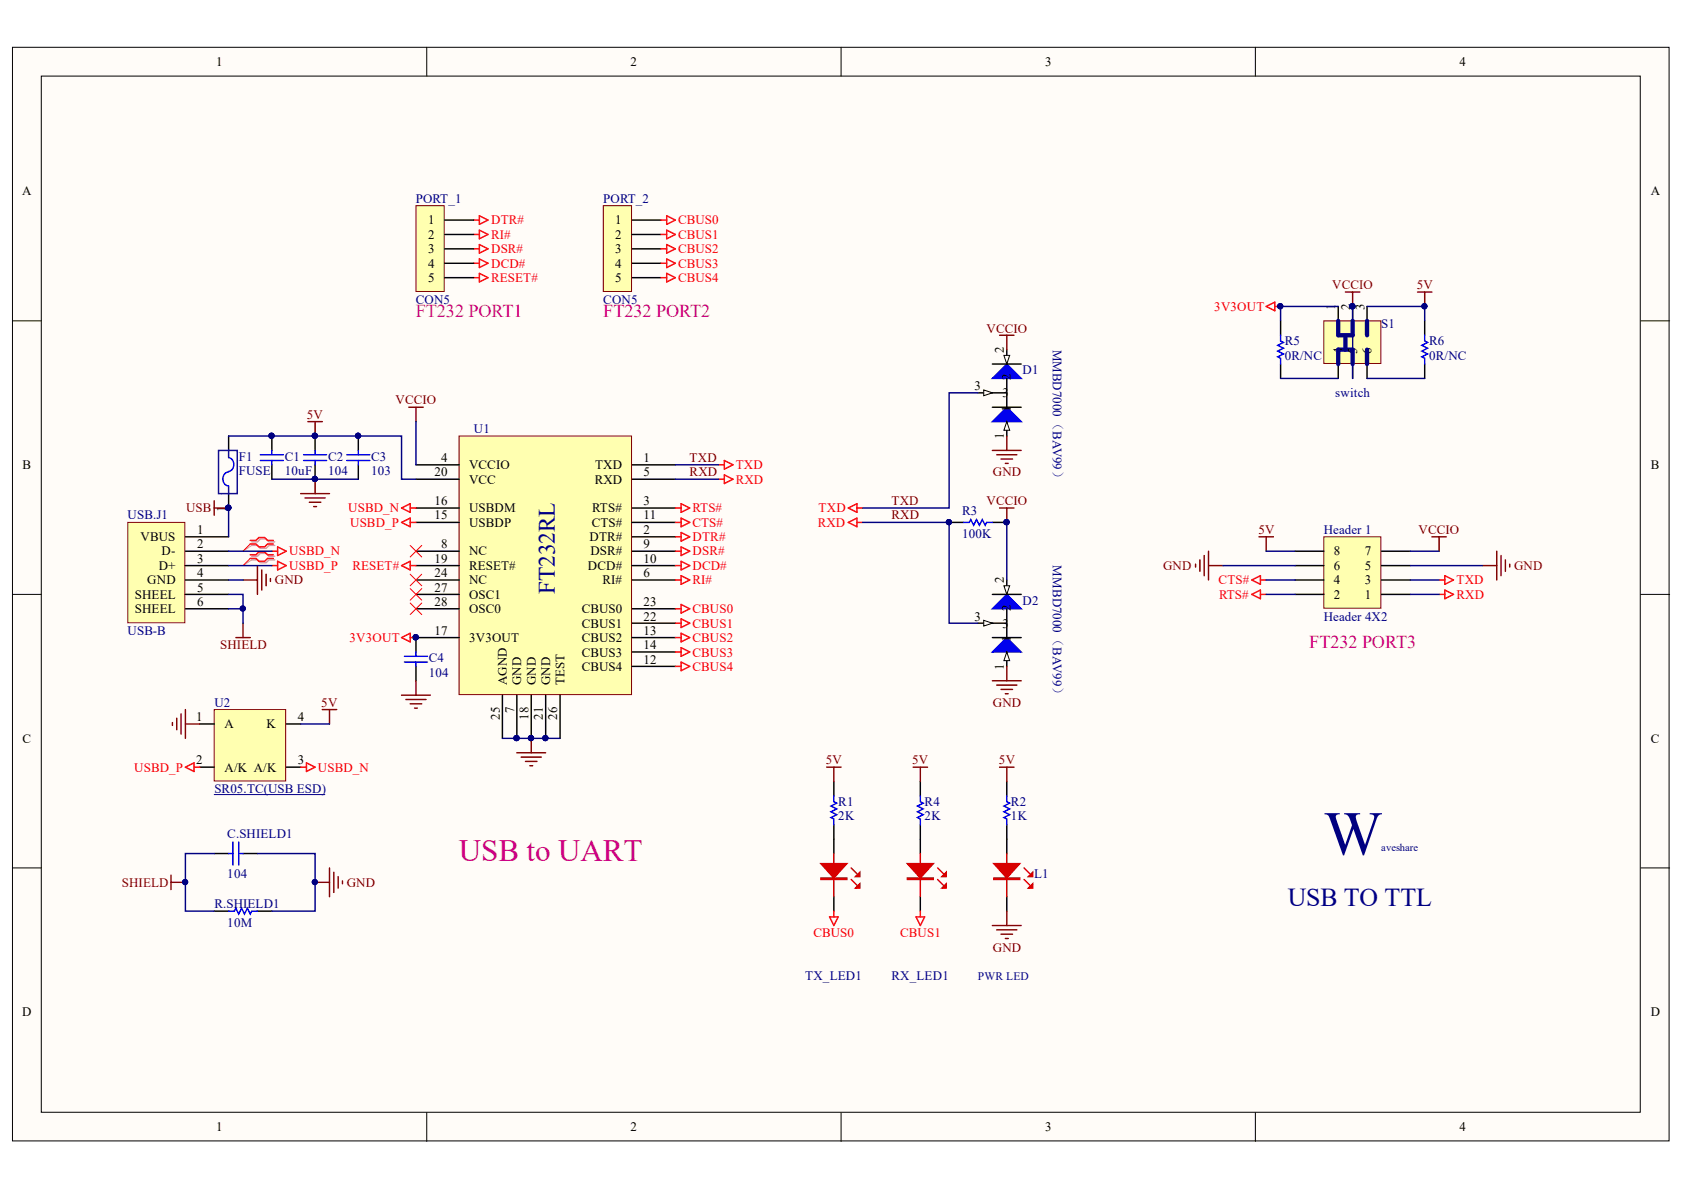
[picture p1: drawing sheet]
<svg xmlns="http://www.w3.org/2000/svg" width="297mm" height="210mm" viewBox="0 0 297 210" stroke-linecap="round" stroke-linejoin="round" font-family="sans-serif">
<defs><g id="words">
<text font-size="11" fill="#000080" x="233.5" y="150.7">W</text>
<text font-size="5.5" fill="#bf00bf" x="81" y="151.9">USB to UART</text>
<text font-size="4.6" fill="#000080" x="227.1" y="159.8">USB TO TTL</text>
<text font-size="4.1" fill="#000080" x="97.9" y="104.8" transform="rotate(-90 97.9 104.8)">FT232RL</text>
<g font-size="3.2" fill="#bf00bf">
<text x="73.3" y="55.9">FT232 PORT1</text>
<text x="106.4" y="55.9">FT232 PORT2</text>
<text x="230.9" y="114.3">FT232 PORT3</text>
</g>
<g font-size="2.3">
<text x="38.2" y="11.7">1</text>
<text x="111.2" y="11.7">2</text>
<text x="184.3" y="11.7">3</text>
<text x="257.4" y="11.7">4</text>
<text x="3.9" y="34.5">A</text>
<text x="291.2" y="34.5">A</text>
<text x="75.5" y="39.6">1</text>
<text x="108.5" y="39.6">1</text>
<text x="75.5" y="42.1">2</text>
<text x="75.5" y="44.7">3</text>
<text x="75.5" y="47.2">4</text>
<text x="108.5" y="42.1">2</text>
<text x="108.5" y="44.7">3</text>
<text x="108.5" y="47.2">4</text>
<text x="75.5" y="49.8">5</text>
<text x="108.5" y="49.8">5</text>
<text x="235.5" y="54.6" transform="rotate(-90 235.5 54.6)">1</text>
<text x="238.1" y="54.6" transform="rotate(-90 238.1 54.6)">2</text>
<text x="240.7" y="54.6" transform="rotate(-90 240.7 54.6)">3</text>
<text x="177.1" y="62.2" transform="rotate(-90 177.1 62.2)">2</text>
<text x="236.8" y="62.5" transform="rotate(-90 236.8 62.5)">4</text>
<text x="239.4" y="62.5" transform="rotate(-90 239.4 62.5)">5</text>
<text x="241.9" y="62.5" transform="rotate(-90 241.9 62.5)">6</text>
<text x="171.9" y="68.8">3</text>
<text x="176.8" y="70.1">3</text>
<text x="178.3" y="67.1" transform="rotate(-90 178.3 67.1)">2</text>
<text x="177.1" y="77.5" transform="rotate(-90 177.1 77.5)">1</text>
<text x="178.3" y="72.6" transform="rotate(-90 178.3 72.6)">1</text>
<text x="4" y="82.7">B</text>
<text x="77.8" y="81.5">4</text>
<text x="82.7" y="82.7">VCCIO</text>
<text x="105" y="82.7">TXD</text>
<text x="113.5" y="81.5">1</text>
<text x="291.2" y="82.7">B</text>
<text x="76.6" y="89.1">16</text>
<text x="76.6" y="84">20</text>
<text x="82.7" y="85.3">VCC</text>
<text x="104.9" y="85.3">RXD</text>
<text x="113.5" y="89.1">3</text>
<text x="113.5" y="84">5</text>
<text x="24.8" y="95.4">VBUS</text>
<text x="34.8" y="94.2">1</text>
<text x="39.8" y="90.3" transform="rotate(-90 39.8 90.3)">1</text>
<text x="76.6" y="91.6">15</text>
<text x="82.7" y="92.9">USBDP</text>
<text x="82.7" y="90.4">USBDM</text>
<text x="104" y="95.4">DTR#</text>
<text x="104.4" y="92.9">CTS#</text>
<text x="104.5" y="90.4">RTS#</text>
<text x="113.5" y="94.2">2</text>
<text x="113.5" y="91.6">11</text>
<text x="28" y="100.5">D+</text>
<text x="28.5" y="98">D-</text>
<text x="34.8" y="101.8">4</text>
<text x="34.8" y="96.7">2</text>
<text x="34.8" y="99.2">3</text>
<text x="76.6" y="99.2">19</text>
<text x="76.6" y="101.8">24</text>
<text x="77.8" y="96.7">8</text>
<text x="82.7" y="98">NC</text>
<text x="82.7" y="100.5">RESET#</text>
<text x="103.7" y="100.5">DCD#</text>
<text x="104.1" y="98">DSR#</text>
<text x="113.5" y="101.8">6</text>
<text x="113.5" y="96.7">9</text>
<text x="113.5" y="99.2">10</text>
<text x="235.3" y="100.5">6</text>
<text x="235.3" y="98">8</text>
<text x="240.8" y="100.5">5</text>
<text x="240.8" y="98">7</text>
<text x="23.8" y="105.7">SHEEL</text>
<text x="26" y="103">GND</text>
<text x="34.8" y="104.4">5</text>
<text x="34.8" y="106.9">6</text>
<text x="76.6" y="104.4">27</text>
<text x="76.6" y="106.9">28</text>
<text x="82.7" y="103">NC</text>
<text x="82.7" y="105.7">OSC1</text>
<text x="106.3" y="103">RI#</text>
<text x="113.5" y="106.9">23</text>
<text x="177.1" y="102.8" transform="rotate(-90 177.1 102.8)">2</text>
<text x="178.3" y="107.8" transform="rotate(-90 178.3 107.8)">2</text>
<text x="235.3" y="105.7">2</text>
<text x="235.3" y="103">4</text>
<text x="240.8" y="105.7">1</text>
<text x="240.8" y="103">3</text>
<text x="23.8" y="108.2">SHEEL</text>
<text x="76.6" y="112">17</text>
<text x="82.7" y="113.3">3V3OUT</text>
<text x="82.7" y="108.2">OSC0</text>
<text x="102.6" y="113.3">CBUS2</text>
<text x="102.6" y="110.7">CBUS1</text>
<text x="102.6" y="108.2">CBUS0</text>
<text x="113.5" y="112">13</text>
<text x="113.5" y="109.5">22</text>
<text x="171.9" y="109.5">3</text>
<text x="176.8" y="110.7">3</text>
<text x="178.3" y="113.3" transform="rotate(-90 178.3 113.3)">1</text>
<text x="102.6" y="118.3">CBUS4</text>
<text x="102.6" y="115.8">CBUS3</text>
<text x="113.5" y="117.1">12</text>
<text x="113.5" y="114.5">14</text>
<text x="177.1" y="118.2" transform="rotate(-90 177.1 118.2)">1</text>
<text x="89.4" y="120.9" transform="rotate(-90 89.4 120.9)">AGND</text>
<text x="90.7" y="125.8" transform="rotate(-90 90.7 125.8)">7</text>
<text x="92" y="120.9" transform="rotate(-90 92 120.9)">GND</text>
<text x="94.5" y="120.9" transform="rotate(-90 94.5 120.9)">GND</text>
<text x="97" y="120.9" transform="rotate(-90 97 120.9)">GND</text>
<text x="99.6" y="120.9" transform="rotate(-90 99.6 120.9)">TEST</text>
<text x="4" y="131">C</text>
<text x="34.6" y="127.2">1</text>
<text x="39.6" y="128.5">A</text>
<text x="47" y="128.5">K</text>
<text x="52.5" y="127.2">4</text>
<text x="88.1" y="127" transform="rotate(-90 88.1 127)">25</text>
<text x="93.2" y="127" transform="rotate(-90 93.2 127)">18</text>
<text x="95.8" y="127" transform="rotate(-90 95.8 127)">21</text>
<text x="98.3" y="127" transform="rotate(-90 98.3 127)">26</text>
<text x="291.2" y="131">C</text>
<text x="34.6" y="134.8">2</text>
<text x="39.6" y="136.1">A/K A/K</text>
<text x="52.5" y="134.8">3</text>
<text x="3.9" y="179.3">D</text>
<text x="291.2" y="179.3">D</text>
<text x="38.2" y="199.6">1</text>
<text x="111.2" y="199.6">2</text>
<text x="184.3" y="199.6">3</text>
<text x="257.4" y="199.6">4</text>
</g>
<g font-size="2.3" fill="#000080">
<text x="73.3" y="35.8">PORT_1</text>
<text x="106.4" y="35.8">PORT_2</text>
<text x="73.3" y="53.6">CON5</text>
<text x="106.4" y="53.6">CON5</text>
<text x="243.6" y="57.9">S1</text>
<text x="185.7" y="61.7" transform="rotate(90 185.7 61.7)">MMBD7000（BAV99）</text>
<text x="226.6" y="63.5">0R/NC</text>
<text x="226.6" y="60.9">R5</text>
<text x="252.1" y="63.5">0R/NC</text>
<text x="252.1" y="60.9">R6</text>
<text x="180.4" y="66">D1</text>
<text x="235.5" y="70.1">switch</text>
<text x="83.6" y="76.4">U1</text>
<text x="42.1" y="81.2">F1</text>
<text x="42.1" y="83.8">FUSE</text>
<text x="50.2" y="83.8">10uF</text>
<text x="50.2" y="81.2">C1</text>
<text x="57.9" y="83.8">104</text>
<text x="57.9" y="81.2">C2</text>
<text x="65.5" y="83.8">103</text>
<text x="65.5" y="81.2">C3</text>
<text x="22.5" y="91.6">USB.J1</text>
<text x="169.7" y="94.9">100K</text>
<text x="169.7" y="90.9">R3</text>
<text x="233.5" y="94.2">Header 1</text>
<text x="185.7" y="99.7" transform="rotate(90 185.7 99.7)">MMBD7000（BAV99）</text>
<text x="180.4" y="106.7">D2</text>
<text x="22.5" y="112">USB-B</text>
<text x="233.5" y="109.5">Header 4X2</text>
<text x="75.6" y="119.4">104</text>
<text x="75.6" y="116.8">C4</text>
<text x="37.8" y="124.7">U2</text>
<text x="37.8" y="139.9">SR05.TC(USB ESD)</text>
<text x="147.9" y="142.2">R1</text>
<text x="163.1" y="142.2">R4</text>
<text x="178.3" y="142.2">R2</text>
<text x="40.1" y="147.8">C.SHIELD1</text>
<text x="147.9" y="144.7">2K</text>
<text x="163.1" y="144.7">2K</text>
<text x="178.3" y="144.7">1K</text>
<text x="40.1" y="154.9">104</text>
<text x="182.4" y="154.9">L1</text>
<text x="37.8" y="160.2">R.SHIELD1</text>
<text x="40.1" y="163.6">10M</text>
<text x="142" y="172.9">TX_LED1</text>
<text x="157.3" y="172.9">RX_LED1</text>
</g>
<g font-size="2.3" fill="#f00">
<text x="86.6" y="39.6">DTR#</text>
<text x="119.6" y="39.6">CBUS0</text>
<text x="86.6" y="44.7">DSR#</text>
<text x="86.6" y="47.2">DCD#</text>
<text x="86.6" y="42.1">RI#</text>
<text x="119.6" y="44.7">CBUS2</text>
<text x="119.6" y="47.2">CBUS3</text>
<text x="119.6" y="42.1">CBUS1</text>
<text x="86.6" y="49.8">RESET#</text>
<text x="119.6" y="49.8">CBUS4</text>
<text x="214.2" y="54.9">3V3OUT</text>
<text x="129.8" y="82.7">TXD</text>
<text x="129.8" y="85.3">RXD</text>
<text x="61.4" y="90.4">USBD_N</text>
<text x="61.8" y="92.9">USBD_P</text>
<text x="122.2" y="90.4">RTS#</text>
<text x="122.2" y="92.9">CTS#</text>
<text x="122.2" y="95.4">DTR#</text>
<text x="144.2" y="92.9">RXD</text>
<text x="144.4" y="90.4">TXD</text>
<text x="51" y="98">USBD_N</text>
<text x="51" y="100.5">USBD_P</text>
<text x="62.2" y="100.5">RESET#</text>
<text x="122.2" y="98">DSR#</text>
<text x="122.2" y="100.5">DCD#</text>
<text x="122.2" y="103">RI#</text>
<text x="215" y="103">CTS#</text>
<text x="215" y="105.7">RTS#</text>
<text x="256.9" y="103">TXD</text>
<text x="256.9" y="105.7">RXD</text>
<text x="61.7" y="113.3">3V3OUT</text>
<text x="122.2" y="113.3">CBUS2</text>
<text x="122.2" y="108.2">CBUS0</text>
<text x="122.2" y="110.7">CBUS1</text>
<text x="122.2" y="118.3">CBUS4</text>
<text x="122.2" y="115.8">CBUS3</text>
<text x="23.7" y="136.1">USBD_P</text>
<text x="56.1" y="136.1">USBD_N</text>
<text x="143.5" y="165.3">CBUS0</text>
<text x="158.8" y="165.3">CBUS1</text>
</g>
<g font-size="2.3" fill="#800000">
<text x="235" y="51.1">VCCIO</text>
<text x="249.9" y="51.1">5V</text>
<text x="174" y="58.7">VCCIO</text>
<text x="69.8" y="71.3">VCCIO</text>
<text x="54.1" y="73.9">5V</text>
<text x="121.6" y="81.5">TXD</text>
<text x="121.6" y="84">RXD</text>
<text x="157.3" y="89.1">TXD</text>
<text x="174" y="89.1">VCCIO</text>
<text x="175.1" y="84">GND</text>
<text x="32.8" y="90.4">USB</text>
<text x="157.3" y="91.6">RXD</text>
<text x="222" y="94.2">5V</text>
<text x="250.2" y="94.2">VCCIO</text>
<text x="205.1" y="100.5">GND</text>
<text x="267.1" y="100.5">GND</text>
<text x="48.5" y="103">GND</text>
<text x="38.8" y="114.5">SHIELD</text>
<text x="56.7" y="124.7">5V</text>
<text x="175.1" y="124.7">GND</text>
<text x="145.7" y="134.8">5V</text>
<text x="160.9" y="134.8">5V</text>
<text x="176.2" y="134.8">5V</text>
<text x="21.5" y="156.4">SHIELD</text>
<text x="61.2" y="156.4">GND</text>
<text x="175.1" y="167.9">GND</text>
</g>
<text font-size="2" fill="#0c0087" x="172.5" y="172.9">PWR LED</text>
<text font-size="1.9" fill="#000080" x="243.6" y="150.1">aveshare</text>
</g></defs>
<g fill="#fffcf8" stroke="#000" stroke-width=".18">
<path d="M2.2 8.3h292.2v192.9h-292.2z"/>
<path d="M7.3 13.4h282v182.8h-282z"/>
</g>
<path d="M75.3 8.3v5.1M148.4 8.3v5.1M221.4 8.3v5.1M2.2 56.6h5.1M289.4 56.6h5.1M2.2 104.8h5.1M289.4 104.8h5.1M2.2 153.1h5.1M289.4 153.1h5.1M75.3 196.3v5M148.4 196.3v5M221.4 196.3v5" fill="none" stroke="#000" stroke-width=".18"/>
<path d="M261.5 99.8h2.5M264 97.2v5.1M264.8 98v3.5M265.5 98.8v2M266.3 99.5v.5" fill="none" stroke="#800000" stroke-width=".25"/>
<path d="M220.8 104.8l1.5-.7v1.5zM220.8 102.3l1.5-.8v1.6zM222.3 104.8h1M222.3 102.3h1M253.8 104.8h1.1M253.8 102.3h1.1M254.9 101.5l1.5 .8-1.5 .8zM254.9 104.1l1.5 .7-1.5 .8z" fill="none" stroke="#f00" stroke-width=".25"/>
<path d="M233.5 94.7h10.1v12.6h-10.1z" fill="#ffffb0" stroke="#800000" stroke-width=".18"/>
<path d="M228.4 99.8h5.1M228.4 97.2h5.1M243.7 99.8h5.1M243.7 97.2h5.1M228.4 104.8h5.1M228.4 102.3h5.1M243.7 104.8h5.1M243.7 102.3h5.1" fill="none" stroke="#000" stroke-width=".25"/>
<path d="M175 66.8l2.6-2.6 2.5 2.6z" fill="#00f"/>
<path d="M175 66.8l2.6-2.6 2.5 2.6z" fill="none" stroke="#00f" stroke-width=".25"/>
<path d="M175 64.2h5.1" fill="none" stroke="#000" stroke-width=".25"/>
<path d="M175 74.4l2.6-2.6 2.5 2.6z" fill="#00f"/>
<path d="M175 74.4l2.6-2.6 2.5 2.6z" fill="none" stroke="#00f" stroke-width=".25"/>
<path d="M175 71.8h5.1M177.6 74.4v2.5" fill="none" stroke="#000" stroke-width=".25"/>
<path d="M177.6 74.4l.5 1.5h-1z" fill="#fffcf8"/>
<path d="M177.6 74.4l.5 1.5h-1z" fill="none" stroke="#000" stroke-width=".18"/>
<path d="M177.6 61.7v2.5" fill="none" stroke="#000" stroke-width=".25"/>
<path d="M177.1 62.7h1l-.5 1.5z" fill="#fffcf8"/>
<path d="M177.1 62.7h1l-.5 1.5z" fill="none" stroke="#000" stroke-width=".18"/>
<path d="M172.5 69.3h2.5" fill="none" stroke="#000" stroke-width=".25"/>
<path d="M173.5 68.8l1.5 .5-1.5 .5z" fill="#fffcf8"/>
<path d="M173.5 68.8l1.5 .5-1.5 .5z" fill="none" stroke="#000" stroke-width=".18"/>
<path d="M175 69.3h2.6M177.6 66.8v5" fill="none" stroke="#000" stroke-width=".25"/>
<path d="M175 107.4l2.6-2.6 2.5 2.6z" fill="#00f"/>
<path d="M175 107.4l2.6-2.6 2.5 2.6z" fill="none" stroke="#00f" stroke-width=".25"/>
<path d="M175 104.8h5.1" fill="none" stroke="#000" stroke-width=".25"/>
<path d="M175 115l2.6-2.5 2.5 2.5z" fill="#00f"/>
<path d="M175 115l2.6-2.5 2.5 2.5z" fill="none" stroke="#00f" stroke-width=".25"/>
<path d="M175 112.5h5.1M177.6 115v2.5" fill="none" stroke="#000" stroke-width=".25"/>
<path d="M177.6 115l.5 1.5h-1z" fill="#fffcf8"/>
<path d="M177.6 115l.5 1.5h-1z" fill="none" stroke="#000" stroke-width=".18"/>
<path d="M177.6 102.3v2.5" fill="none" stroke="#000" stroke-width=".25"/>
<path d="M177.1 103.3h1l-.5 1.5z" fill="#fffcf8"/>
<path d="M177.1 103.3h1l-.5 1.5z" fill="none" stroke="#000" stroke-width=".18"/>
<path d="M172.5 109.9h2.5" fill="none" stroke="#000" stroke-width=".25"/>
<path d="M173.5 109.4l1.5 .5-1.5 .5z" fill="#fffcf8"/>
<path d="M173.5 109.4l1.5 .5-1.5 .5z" fill="none" stroke="#000" stroke-width=".18"/>
<path d="M167.4 92.1h2.6M175 92.1h2.6M175 109.9h2.6M177.6 107.4v5.1" fill="none" stroke="#000" stroke-width=".25"/>
<g fill="#000080" stroke="#000080" stroke-width=".18">
<circle cx="177.5" cy="92.1" r=".46"/>
<circle cx="167.4" cy="92.1" r=".46"/>
</g>
<path d="M170 92.1h1l.2-.5 .5 1.1 .5-1.1 .6 1.1 .5-1.1 .5 1.1 .2-.6h1" fill="none" stroke="#00f" stroke-width=".25"/>
<path d="M175 79.4h5.1M177.6 76.9v2.5M175.8 80.2h3.6M176.6 81h2M177.3 81.7h.5M177.6 117.5v2.6M175 120.1h5.1M175.8 120.8h3.6M176.6 121.6h2M177.3 122.4h.5" fill="none" stroke="#800000" stroke-width=".25"/>
<path d="M233.5 56.6h10.1v7.5h-10.1z" fill="#ffffb0" stroke="#800000" stroke-width=".18"/>
<path d="M236 54.1v2.5M238.6 54.1v2.5M241.1 54.1v2.5M236 64.2v2.6M238.6 64.2v2.6M241.1 61.7v5.1M177.6 148v2.6M177.6 158.2v2.5" fill="none" stroke="#000" stroke-width=".25"/>
<g fill="#000080" stroke="#000080" stroke-width=".18">
<circle cx="238.5" cy="54" r=".46"/>
<circle cx="225.8" cy="54" r=".47"/>
<circle cx="177.5" cy="92.1" r=".46"/>
</g>
<path d="M236 56.6v2.5h2.6v-2.5M237.3 59.1v2.6M241.1 56.6v2.5M236 64.2v-2.5h2.6v2.5M241.1 61.7v2.5" fill="none" stroke="#0c0087" stroke-width=".76"/>
<path d="M223.3 54.1l1.6-.8v1.5zM224.9 54.1h1" fill="none" stroke="#f00" stroke-width=".25"/>
<path d="M176.3 59.1h2.6M177.6 59.1v2.6M237.3 51.5h2.6M238.6 51.5v2.6M176.3 89.6h2.6M177.6 89.6v2.5M252.6 94.7h2.5M253.8 94.7v2.5" fill="none" stroke="#800000" stroke-width=".25"/>
<path d="M177.6 150.6v7.6M180.6 155.1l1.1 1M180.6 153.1l1.1 1" fill="none" stroke="#bf0000" stroke-width=".25"/>
<path d="M175.3 152.3h4.6l-2.3 2.6z" fill="#bf0000"/>
<path d="M175.3 152.3h4.6l-2.3 2.6zM175.3 154.9h4.6v.2h-4.6zM175.3 155h4.6" fill="none" stroke="#bf0000" stroke-width=".25"/>
<path d="M181.4 156.7l.8-.8v.8z" fill="#bf0000"/>
<path d="M181.4 156.7l.8-.8v.8z" fill="none" stroke="#bf0000" stroke-width=".25"/>
<path d="M181.4 154.6l.8-.7v.7z" fill="#bf0000"/>
<path d="M181.4 154.6l.8-.7v.7z" fill="none" stroke="#bf0000" stroke-width=".25"/>
<path d="M175 163.3h5.1M175.8 164h3.6M176.6 164.8h2M177.3 165.5h.5M177.6 160.7v2.6" fill="none" stroke="#800000" stroke-width=".25"/>
<path d="M177.6 137.9v2.5M177.6 145.5v2.5" fill="none" stroke="#000" stroke-width=".25"/>
<path d="M177.6 140.4v1l.5 .3-1 .5 1 .5-1 .5 1 .5-1 .5 .5 .3v1" fill="none" stroke="#00f" stroke-width=".25"/>
<path d="M81 76.9h30.4v45.6h-30.4z" fill="#ffffb0" stroke="#800000" stroke-width=".18"/>
<g fill="none" stroke="#000" stroke-width=".25">
<path d="M40.3 76.9v2.5M48 76.9v2.5M55.6 76.9v2.5M63.2 76.9v2.5M40.3 87.1v2.5M48 82v2.5M55.6 82v2.5M63.2 82v2.5M73.4 82h7.6M73.4 89.6h7.6M73.4 84.5h7.6M73.4 97.2h7.6"/>
<path d="M73.4 99.8h7.6M73.4 92.1h7.6M111.5 82h7.6M111.5 94.7h7.6M111.5 89.6h7.6M111.5 84.5h7.6M111.5 97.2h7.6M111.5 99.8h7.6M111.5 92.1h7.6M73.4 102.3h7.6M73.4 112.5h7.6M73.4 107.4h7.6"/>
<path d="M73.4 104.8h7.6M111.5 102.3h7.6M111.5 117.5h7.6M111.5 112.5h7.6M111.5 115h7.6M111.5 109.9h7.6M111.5 107.4h7.6M88.6 122.6v7.6M91.2 122.6v7.6M93.7 122.6v7.6M96.2 122.6v7.6M98.8 122.6v7.6"/>
<path d="M147.1 148v2.6M147.1 158.2v2.5"/>
</g>
<g fill="#000080" stroke="#000080" stroke-width=".18">
<circle cx="91.1" cy="130.2" r=".46"/>
<circle cx="73.3" cy="112.4" r=".46"/>
<circle cx="93.7" cy="130.2" r=".46"/>
<circle cx="96.2" cy="130.2" r=".46"/>
<circle cx="40.3" cy="89.6" r=".46"/>
<circle cx="47.9" cy="76.9" r=".46"/>
<circle cx="55.5" cy="84.5" r=".46"/>
<circle cx="55.5" cy="76.9" r=".46"/>
<circle cx="63.2" cy="76.9" r=".46"/>
</g>
<path d="M38.5 79.4h3.4v7.7h-3.4zM40.3 79.4v1.3M40.3 85.8v1.3" fill="none" stroke="#0000b4" stroke-width=".25"/>
<g fill="none" stroke="#00f" stroke-width=".25">
<path d="M48 79.4v.8M55.6 79.4v.8M63.2 79.4v.8M40.3 83.3a1.24 1.24 0 0 0-1 1.2 1.24 1.24 0 0 0 1 1.2M40.3 80.7a1.27 1.27 0 0 1 .9 1.2 1.27 1.27 0 0 1-.9 1.3M45.9 80.2h4.1M45.9 81.2h4.1M48 81.2v.8M53.5 80.2h4.1M53.5 81.2h4.1M55.6 81.2v.8M61.2 80.2h4"/>
<path d="M61.2 81.2h4M63.2 81.2v.8"/>
</g>
<path d="M72.4 96.2l2 2M74.4 96.2l-2 2M72.4 101.3l2 2M72.4 103.8l2 2.1M72.4 106.4l2 2M74.4 101.3l-2 2M74.4 103.8l-2 2.1M74.4 106.4l-2 2" fill="none" stroke="#f00" stroke-width=".18"/>
<path d="M147.1 150.6v7.6M150.1 155.1l1.1 1M150.1 153.1l1.1 1" fill="none" stroke="#bf0000" stroke-width=".25"/>
<path d="M144.8 152.3h4.6l-2.3 2.6z" fill="#bf0000"/>
<path d="M144.8 152.3h4.6l-2.3 2.6zM144.8 154.9h4.6v.2h-4.6zM144.8 155h4.6" fill="none" stroke="#bf0000" stroke-width=".25"/>
<path d="M150.9 156.7l.8-.8v.8z" fill="#bf0000"/>
<path d="M150.9 156.7l.8-.8v.8z" fill="none" stroke="#bf0000" stroke-width=".25"/>
<path d="M150.9 154.6l.8-.7v.7z" fill="#bf0000"/>
<path d="M150.9 154.6l.8-.7v.7zM162.3 150.6v7.6M165.4 155.1l1 1M165.4 153.1l1 1" fill="none" stroke="#bf0000" stroke-width=".25"/>
<path d="M147.1 137.9v2.5M147.1 145.5v2.5M162.3 148v2.6M162.3 158.2v2.5" fill="none" stroke="#000" stroke-width=".25"/>
<path d="M147.1 140.4v1l.5 .3-1 .5 1 .5-1 .5 1 .5-1 .5 .5 .3v1" fill="none" stroke="#00f" stroke-width=".25"/>
<path d="M160 152.3h4.6l-2.3 2.6z" fill="#bf0000"/>
<path d="M160 152.3h4.6l-2.3 2.6zM160 154.9h4.6v.2h-4.6zM160 155h4.6" fill="none" stroke="#bf0000" stroke-width=".25"/>
<path d="M166.1 156.7l.8-.8v.8z" fill="#bf0000"/>
<path d="M166.1 156.7l.8-.8v.8z" fill="none" stroke="#bf0000" stroke-width=".25"/>
<path d="M166.1 154.6l.8-.7v.7z" fill="#bf0000"/>
<path d="M166.1 154.6l.8-.7v.7z" fill="none" stroke="#bf0000" stroke-width=".25"/>
<path d="M73.4 112.5v2.5M73.4 117.5v2.6M162.3 137.9v2.5M162.3 145.5v2.5" fill="none" stroke="#000" stroke-width=".25"/>
<path d="M71.3 115.8h4.1M71.3 116.8h4.1M73.4 115v.8M73.4 116.8v.7M162.3 140.4v1l.5 .3-1 .5 1 .5-1 .5 1 .5-1 .5 .5 .3v1" fill="none" stroke="#00f" stroke-width=".25"/>
<g fill="none" stroke="#800000" stroke-width=".25">
<path d="M54.3 74.4h2.5M55.6 74.4v2.5M53 87.1h5.1M53.8 87.8h3.6M54.6 88.6h2M55.3 89.4h.5M55.6 84.5v2.6M70.8 122.6h5.1M71.6 123.4h3.5M72.4 124.1h2M73.1 124.9h.5M73.4 120.1v2.5"/>
<path d="M91.2 132.8h5M91.9 133.5h3.6M92.7 134.3h2M93.5 135.1h.5M93.7 130.2v2.6M145.8 135.3h2.6M147.1 135.3v2.6M161.1 135.3h2.5M162.3 135.3v2.6M176.3 135.3h2.6M177.6 135.3v2.6"/>
</g>
<g fill="#000080" stroke="#000080" stroke-width=".18">
<circle cx="73.3" cy="112.4" r=".46"/>
<circle cx="93.7" cy="130.2" r=".46"/>
<circle cx="55.5" cy="84.5" r=".46"/>
<circle cx="55.5" cy="76.9" r=".46"/>
</g>
<path d="M37.8 125.2h12.6v12.6h-12.6z" fill="#ffffb0" stroke="#800000" stroke-width=".18"/>
<path d="M35.2 127.7h2.6M35.2 135.3h2.6M50.5 127.7h2.5M50.5 135.3h2.5" fill="none" stroke="#000" stroke-width=".25"/>
<path d="M37.8 140.2h19.5" fill="none" stroke="#000080" stroke-width=".18"/>
<path d="M37.8 88.3v2.6M37.8 89.6h2.5M30.4 127.4v.6M31.2 126.7v2M31.9 125.9v3.6M32.7 125.2v5M32.7 127.7h2.5M56.8 125.2h2.6M58.1 125.2v2.5" fill="none" stroke="#800000" stroke-width=".25"/>
<path d="M32.7 135.3l1.5-.7v1.5zM34.2 135.3h1M53 135.3h1.1M54.1 134.6l1.5 .7-1.5 .8z" fill="none" stroke="#f00" stroke-width=".25"/>
<circle cx="40.3" cy="89.6" r=".46" fill="#000080" stroke="#000080" stroke-width=".18"/>
<path d="M22.5 92.1h10.1v17.7h-10.1z" fill="#ffffb0" stroke="#800000" stroke-width=".18"/>
<path d="M32.7 97.2h7.6M32.7 99.8h7.6M32.7 94.7h7.6M32.7 104.8h7.6M32.7 102.3h7.6M32.7 107.4h7.6M37.8 150.6h2.5M42.9 150.6h2.5M37.8 160.7h2.5M45.4 160.7h2.6" fill="none" stroke="#000" stroke-width=".25"/>
<g fill="none" stroke="#800000" stroke-width=".25">
<path d="M45.4 99.8v5M41.6 112.5h2.5M42.9 102.3h2.5M42.9 109.9v2.6M46.2 100.5v3.6M46.9 101.3v2M47.7 102.1v.5M30.2 154.4v2.5M30.2 155.6h2.5M55.6 155.6h2.5M58.1 153.1v5.1M58.9 153.9v3.5"/>
<path d="M59.6 154.6v2.1M60.4 155.4v.5"/>
</g>
<g fill="#000080" stroke="#000080" stroke-width=".18">
<circle cx="32.7" cy="155.6" r=".46"/>
<circle cx="55.5" cy="155.6" r=".46"/>
<circle cx="73.3" cy="112.4" r=".46"/>
</g>
<path d="M40.3 150.6h.8M41.1 148.5v4.1M42.1 148.5v4.1M42.1 150.6h.8M40.3 160.7h1l.3-.5 .5 1 .5-1 .5 1 .5-1 .5 1 .3-.5h1" fill="none" stroke="#00f" stroke-width=".25"/>
<path d="M44.4 95.6h1l.5-.5h1l.5 .5h1.1M44.4 96.2h1l.5 .5h1l.5-.5h1.1M44.4 98.1h1l.5-.5h1l.5 .5h1.1M44.4 98.8h1l.5 .5h1l.5-.5h1.1" fill="none" stroke="#d0a19e" stroke-width=".25"/>
<path d="M44.4 96.2l-1.5 1M44.4 98.8l-1.5 1" fill="none" stroke="#d0a19e" stroke-width=".18"/>
<g fill="none" stroke="#f00" stroke-width=".25">
<path d="M83.5 38.8h1.1M84.6 38.1l1.5 .7-1.5 .8zM83.5 49h1.1M83.5 43.9h1.1M83.5 46.4h1.1M83.5 41.4h1.1M84.6 48.2l1.5 .8-1.5 .7zM84.6 40.6l1.5 .8-1.5 .7zM84.6 43.1l1.5 .8-1.5 .8zM84.6 45.7l1.5 .7-1.5 .8zM44.1 95.3h1.1l.5-.5h1l.5 .5h1M44.1 96h1.1l.5 .5h1l.5-.5h1"/>
<path d="M44.1 97.9h1.1l.5-.5h1l.5 .5h1M44.1 98.5h1.1l.5 .5h1l.5-.5h1M48 97.2h1M48 99.8h1M49 96.5l1.5 .7-1.5 .8zM49 99l1.5 .8-1.5 .7zM70.8 89.6l1.6-.8v1.6zM70.8 92.1l1.6-.7v1.5zM72.4 89.6h1M72.4 92.1h1M119.1 89.6h1M119.1 92.1h1"/>
<path d="M120.1 88.8l1.6 .8-1.6 .8zM120.1 91.4l1.6 .7-1.6 .8zM126.7 82h1.1M126.7 84.5h1.1M127.8 81.2l1.5 .8-1.5 .8zM127.8 83.8l1.5 .7-1.5 .8zM70.8 112.5l1.6-.8v1.5zM72.4 112.5h1"/>
</g>
<path d="M44.1 96l-1.2 1.2M44.1 98.5l-1.2 1.3" fill="none" stroke="#f00" stroke-width=".18"/>
<path d="M73.4 36.3h5v15.1h-5z" fill="#ffffb0" stroke="#800000" stroke-width=".18"/>
<path d="M78.5 38.8h5M78.5 41.4h5M78.5 43.9h5M78.5 46.4h5M78.5 49h5" fill="none" stroke="#000" stroke-width=".25"/>
<path d="M106.4 36.3h5v15.1h-5z" fill="#ffffb0" stroke="#800000" stroke-width=".18"/>
<path d="M111.5 38.8h5.1M111.5 41.4h5.1M111.5 43.9h5.1M111.5 46.4h5.1M111.5 49h5.1M225.9 56.6v2.5M251.3 56.6v2.5M225.9 64.2v2.6M251.3 64.2v2.6" fill="none" stroke="#000" stroke-width=".25"/>
<g fill="none" stroke="#f00" stroke-width=".25">
<path d="M116.6 38.8h1M117.6 38.1l1.5 .7-1.5 .8zM116.6 43.9h1M116.6 49h1M116.6 46.4h1M116.6 41.4h1M117.6 43.1l1.5 .8-1.5 .8zM117.6 40.6l1.5 .8-1.5 .7zM117.6 45.7l1.5 .7-1.5 .8zM117.6 48.2l1.5 .8-1.5 .7zM70.8 99.8l1.6-.8v1.5zM72.4 99.8h1"/>
<path d="M119.1 99.8h1M119.1 94.7h1M119.1 97.2h1M120.1 93.9l1.6 .8-1.6 .7zM120.1 96.5l1.6 .7-1.6 .8zM120.1 99l1.6 .8-1.6 .7zM149.6 89.6l1.6-.8v1.6zM149.6 92.1l1.6-.7v1.5zM151.2 89.6h1M151.2 92.1h1M119.1 112.5h1M119.1 117.5h1"/>
<path d="M119.1 115h1M119.1 107.4h1M119.1 109.9h1M119.1 102.3h1M120.1 111.7l1.6 .8-1.6 .7zM120.1 101.5l1.6 .8-1.6 .8zM120.1 106.6l1.6 .8-1.6 .7zM120.1 109.2l1.6 .7-1.6 .8zM120.1 114.2l1.6 .8-1.6 .8zM120.1 116.8l1.6 .7-1.6 .8zM146.3 161.7h1.5l-.7 1.6zM147.1 160.7v1"/>
<path d="M161.6 161.7h1.5l-.8 1.6zM162.3 160.7v1"/>
</g>
<path d="M250 51.5h2.6M251.3 51.5v2.6M72.1 71.8h2.5M73.4 71.8v2.6M210.9 99.5v.5M211.6 98.8v2M212.4 98v3.5M213.2 97.2v5.1M213.2 99.8h2.5M222.1 94.7h2.5M223.3 94.7v2.5" fill="none" stroke="#800000" stroke-width=".25"/>
<path d="M225.9 59.1v1l.5 .3-1 .5 1 .5-1 .5 1 .5-1 .5 .5 .3v1M251.3 59.1v1l.5 .3-1 .5 1 .5-1 .5 1 .5-1 .5 .5 .3v1" fill="none" stroke="#00f" stroke-width=".25"/>
<g fill="#000080" stroke="#000080" stroke-width=".18">
<circle cx="251.2" cy="54" r=".46"/>
<circle cx="167.4" cy="92.1" r=".46"/>
<circle cx="177.5" cy="92.1" r=".46"/>
<circle cx="238.5" cy="54" r=".46"/>
<circle cx="40.3" cy="89.6" r=".46"/>
<circle cx="91.1" cy="130.2" r=".46"/>
<circle cx="93.7" cy="130.2" r=".46"/>
<circle cx="96.2" cy="130.2" r=".46"/>
<circle cx="55.5" cy="84.5" r=".46"/>
<circle cx="32.7" cy="155.6" r=".46"/>
<circle cx="55.5" cy="155.6" r=".46"/>
<circle cx="42.8" cy="107.3" r=".46"/>
<circle cx="225.8" cy="54" r=".47"/>
<circle cx="63.2" cy="76.9" r=".46"/>
<circle cx="55.5" cy="76.9" r=".46"/>
<circle cx="47.9" cy="76.9" r=".46"/>
</g>
<g fill="none" stroke="#000080" stroke-width=".25">
<path d="M236 54.1h-10.1v2.5M238.6 54.1v12.7M241.1 54.1h10.2v2.5M40.3 76.9h30.5v7.6h2.6M73.4 74.4v7.6M172.5 69.3h-5.1v20.3h-15.2M225.9 66.8h10.1M241.1 66.8h10.2M40.3 99.8h7.7M40.3 97.2h7.7M40.3 89.6v5.1M48 84.5h15.2"/>
<path d="M119.1 82h7.6M119.1 84.5h7.6M152.2 92.1h15.2v17.8h5.1M177.6 92.1v10.2M215.7 99.8h12.7M223.3 97.2h5.1M248.8 97.2h5M248.8 99.8h12.7M40.3 104.8h2.6v2.6h-2.6M40.3 102.3h2.6M42.9 107.4v2.5M223.3 104.8h5.1"/>
<path d="M223.3 102.3h5.1M248.8 104.8h5M248.8 102.3h5M53 127.7h5.1M88.6 130.2h10.2M37.8 150.6h-5.1v10.1h5.1M45.4 150.6h10.2v10.1h-7.6"/>
</g>
<use href="#words"/>
</svg>
